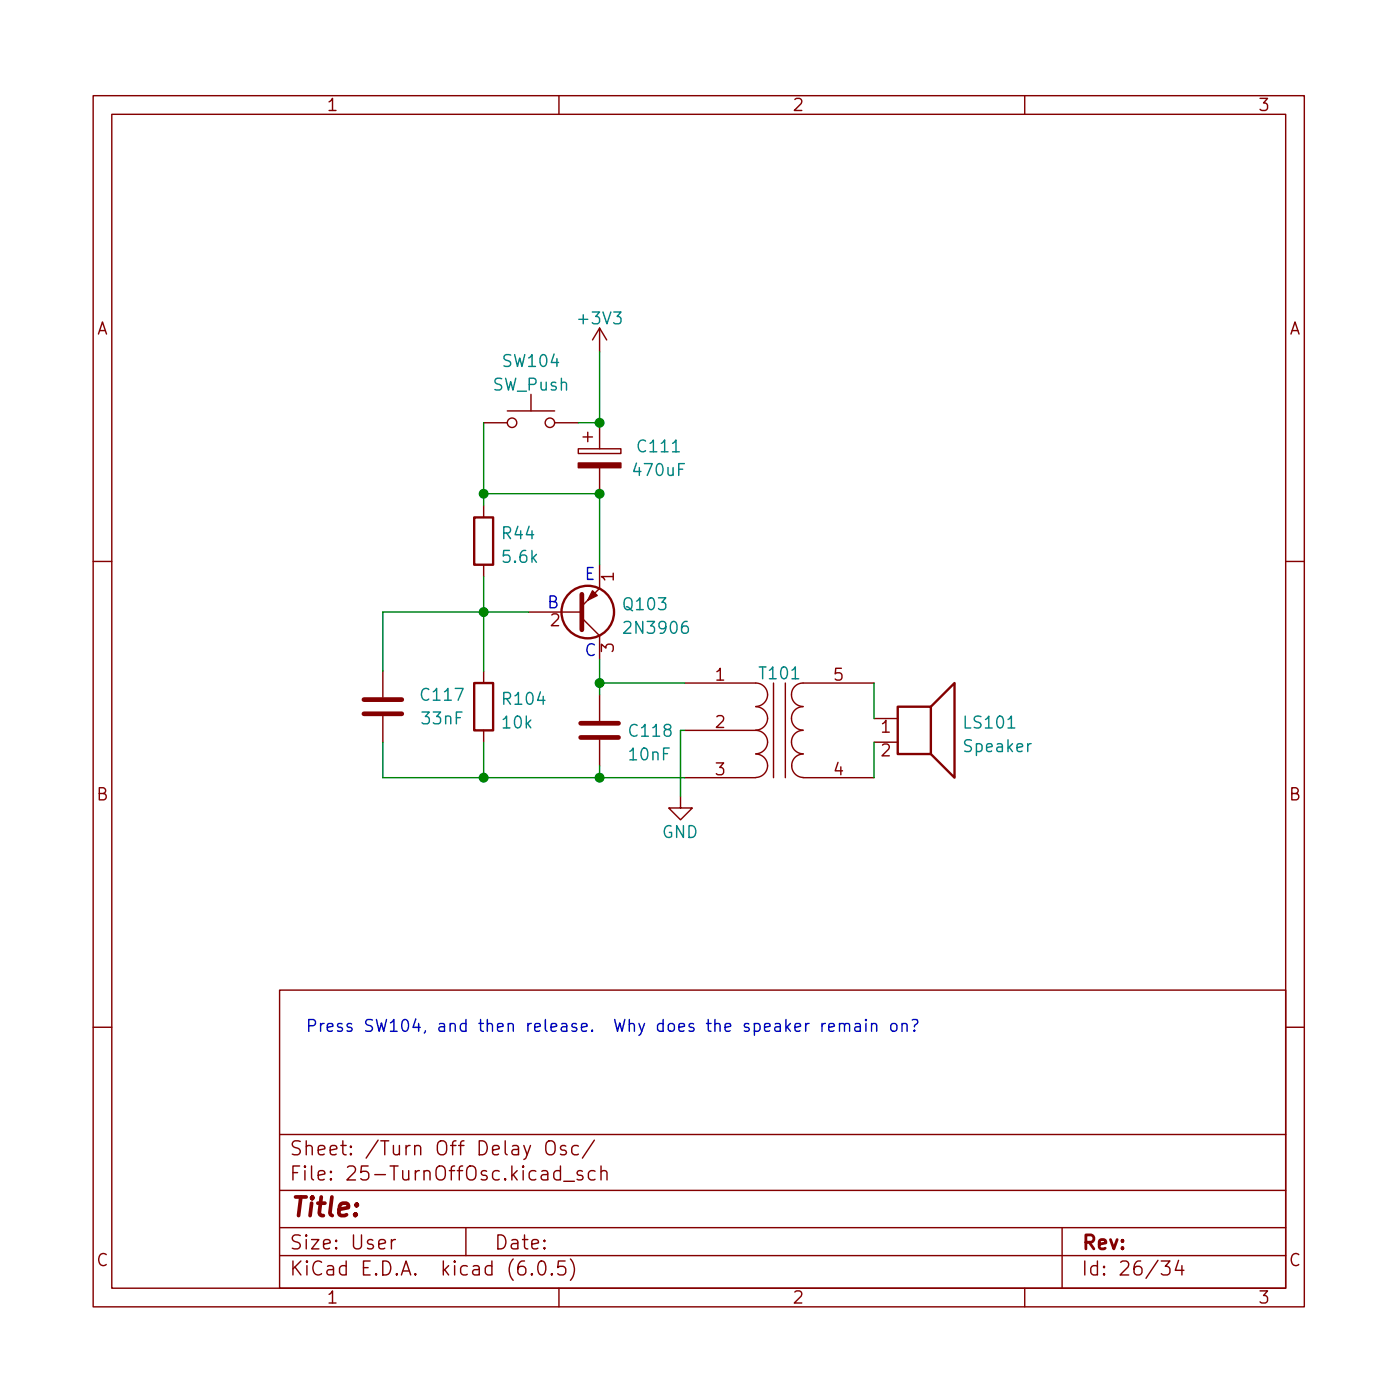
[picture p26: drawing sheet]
<svg xmlns="http://www.w3.org/2000/svg" width="150mm" height="150mm" viewBox="0 0 150 150" stroke-linecap="round" stroke-linejoin="round" font-family="sans-serif">
<defs><g id="words">
<text font-size="2.8" fill="#840000" x="31" y="130.6">Title:</text>
<g font-size="2.1" fill="#840000">
<text x="31" y="124">Sheet: /Turn Off Delay Osc/</text>
<text x="31" y="126.7">File: 25-TurnOffOsc.kicad_sch</text>
<text x="31" y="136.9">KiCad E.D.A. kicad (6.0.5)</text>
<text x="31" y="134.1">Size: User</text>
<text x="53" y="134.1">Date:</text>
<text x="116" y="134.1">Rev:</text>
<text x="116" y="136.9">Id: 26/34</text>
</g>
<g font-size="1.8" fill="#840000">
<text x="35" y="11.9">1</text>
<text x="85" y="11.9">2</text>
<text x="135" y="11.9">3</text>
<text x="10.3" y="35.9">A</text>
<text x="138.4" y="35.9">A</text>
<text x="65.9" y="62.4" transform="rotate(-90 65.9 62.4)">1</text>
<text x="59.1" y="67.2">2</text>
<text x="65.9" y="70" transform="rotate(-90 65.9 70)">3</text>
<text x="76.8" y="73.1">1</text>
<text x="89.5" y="73.1">5</text>
<text x="76.8" y="78.1">2</text>
<text x="76.8" y="83.2">3</text>
<text x="89.5" y="83.2">4</text>
<text x="94.6" y="78.7">1</text>
<text x="94.6" y="81.2">2</text>
<text x="10.3" y="85.9">B</text>
<text x="138.4" y="85.9">B</text>
<text x="10.3" y="135.9">C</text>
<text x="138.4" y="135.9">C</text>
<text x="35" y="139.9">1</text>
<text x="85" y="139.9">2</text>
<text x="135" y="139.9">3</text>
</g>
<g font-size="1.8" fill="#008484">
<text x="62.3" y="34.8">+3V3</text>
<text x="52.9" y="41.9">SW_Push</text>
<text x="54.1" y="39.4">SW104</text>
<text x="68.2" y="51.1">470uF</text>
<text x="68.6" y="48.6">C111</text>
<text x="54" y="57.9">R44</text>
<text x="54.1" y="60.4">5.6k</text>
<text x="67.1" y="65.5">Q103</text>
<text x="67.3" y="68">2N3906</text>
<text x="45.3" y="75.2">C117</text>
<text x="45.4" y="77.8">33nF</text>
<text x="54.1" y="75.7">R104</text>
<text x="81.7" y="72.9">T101</text>
<text x="54" y="78.2">10k</text>
<text x="67.6" y="81.6">10nF</text>
<text x="67.7" y="79.1">C118</text>
<text x="103.6" y="80.7">Speaker</text>
<text x="103.6" y="78.2">LS101</text>
<text x="71" y="90">GND</text>
</g>
<g font-size="1.8" fill="#0000c2">
<text x="58.7" y="65.3">B</text>
<text x="62.7" y="62.3">E</text>
<text x="62.7" y="70.4">C</text>
<text x="32.8" y="110.8">Press SW104, and then release. Why does the speaker remain on?</text>
</g>
</g></defs>
<g fill="none" stroke="#840000" stroke-width=".15">
<path d="M10 10.3h130v130h-130zM12 12.3h126v126h-126zM60 10.3v2M110 10.3v2M64.4 35.2v2.6M64.4 35.2l-.8 1.3M64.4 35.2l.7 1.3M51.9 45.4h2.6M51.9 54.3v1.2M54.5 44.1h5M57 42.3v1.8M59.5 45.4h2.6"/>
<path d="M62.1 48.2h4.5v.5h-4.5zM62.6 46.9h1M63.1 46.4v1M64.4 45.4v2.8M64.4 50.2v2.8M10 60.3h2M41.1 72.1v2.7M41.1 76.9v2.8M51.9 60.6v1.3M51.9 72.1v1.2M51.9 78.4v1.3M56.7 65.7h5.8"/>
<path d="M62.5 66.3l1.9 1.9v2.6M64.4 60.6v2.6l-1.9 1.9M64.4 74.6v2.8M64.4 79.4v2.8M73.5 73.3h7.6a1.26 1.26 0 0 1 1.3 1.3 1.26 1.26 0 0 1-1.3 1.2M73.5 78.4h7.6M81.1 78.4a1.26 1.26 0 0 1 1.3 1.3 1.26 1.26 0 0 1-1.3 1.2M81.1 75.9a1.26 1.26 0 0 1 1.3 1.2 1.26 1.26 0 0 1-1.3 1.3M83 73.3v10.2M84.3 73.3v10.2M86.2 75.9a1.27 1.27 0 0 0-1.2 1.2 1.27 1.27 0 0 0 1.2 1.3 1.26 1.26 0 0 0-1.2 1.3 1.26 1.26 0 0 0 1.2 1.2M93.8 73.3h-7.6a1.26 1.26 0 0 0-1.2 1.3 1.26 1.26 0 0 0 1.2 1.2"/>
<path d="M93.8 77.1h2.6M93.8 79.7h2.6M138 60.3h2M73.1 85.5v1.2h1.2l-1.2 1.3-1.3-1.3h1.3M73.5 83.5h7.6M81.1 80.9a1.26 1.26 0 0 1 1.3 1.3 1.26 1.26 0 0 1-1.3 1.3M86.2 83.5h7.6M86.2 80.9a1.26 1.26 0 0 0-1.2 1.3 1.26 1.26 0 0 0 1.2 1.3M10 110.3h2M30 106.3h108v32h-108zM138 110.3h2M30 134.8h108"/>
<path d="M30 131.8h108M30 127.8h108M30 121.8h108M42 133.1v1M42.4 133.1a.38 .38 0 0 0-.4 .2M50 131.8v3M57.1 136.7l.1 .1-.1 .1-.1-.1 .1-.1v.2M57.9 135.4a.36 .36 0 0 1 .6 .2 .88 .88 0 0 1-.3 1.3 .38 .38 0 0 1-.4-.3 1.17 1.17 0 0 1 .1-1.2zM58.8 122.5a.5 .5 0 0 1 .5 0 .5 .5 0 0 1 .3 .5v.5a.5 .5 0 0 1-.5 .5 .5 .5 0 0 1-.5-.5v-.5l.1-.3zM59.2 136.7l.1 .1-.1 .1v-.1v-.1v.2M60 138.3v2M60.2 125.7h-.5l-.3 .2v.5l.2 .2 .1 .1 .5-.1"/>
<path d="M60.2 125.2v1.5M60.5 126.8h1.2M60.7 135.4h-.8v.7l.2-.2 .5 .1 .1 .2v.5l-.3 .2h-.3l-.2-.2M60.7 123h-.3l-.2 .2v.2l.5 .1 .1 .2-.1 .2-.1 .1-.4-.1M61.2 135.1a1.72 1.72 0 0 1 0 2.3M62.1 123h-.4l-.3 .2v.5l.1 .2 .2 .1 .4-.1M62.5 125.7h-.3l-.3 .2 .1 .2 .5 .1 .1 .2-.1 .2-.1 .1-.5-.1M63.8 122.4l-1.3 1.9M63.9 125.7h-.5l-.2 .2v.5l.1 .2 .1 .1 .5-.1M64.5 125.8a.37 .37 0 0 1 .7 .1v.8M64.5 125.2v1.5M110 138.3v2"/>
<path d="M114 131.8v6.5M124.7 135.4h.9l-.5 .5a.41 .41 0 0 1 .5 .3v.4l-.2 .2-.5 .1-.2-.2M126.5 135.3l-.3 1.1h.9M126.9 135.9v1"/>
<circle cx="55" cy="45.4" r=".51"/>
<circle cx="59" cy="45.4" r=".51"/>
</g>
<g fill="#840000" stroke="#840000" stroke-width=".15">
<path d="M62.1 49.7h4.5v.5h-4.5z"/>
<path d="M63.6 63.4l.5 .5-1 .5z"/>
</g>
<path d="M39.1 76.6h4M39.1 75.1h4M62.3 77.6h4.1M62.3 79.2h4.1M62.5 63.8v3.8" fill="none" stroke="#840000" stroke-width=".51"/>
<g fill="none" stroke="#840000" stroke-width=".25">
<path d="M50.9 55.5h2v5.1h-2zM50.9 73.3h2v5.1h-2zM96.4 75.9h3.5v5h-3.5zM99.9 75.9l2.6-2.6v10.2l-2.6-2.6"/>
<circle cx="63.1" cy="65.7" r="2.82"/>
</g>
<g fill="none" stroke="#0000c2" stroke-width=".15">
<path d="M86.8 109.9h-.2l-.1 .2M88.2 109.9v.8M88.6 109.9h-.2l-.2 .2M89 110.3l.6-.1-.1-.3h-.4l-.1 .1v.6l.1 .1 .4-.1M90.1 110a.32 .32 0 0 1 .6 0v.7M90.1 109.9v.8M90.7 110l.1-.1h.3l.1 .8M91.8 109.9h.1h.4l.1 .8M92.4 110.2h-.5a.25 .25 0 0 0-.2 .3 .25 .25 0 0 0 .2 .2l.5-.1M93 109.4l-.1 .1 .1 .1v-.1v-.1v.2M93 109.9v.8M93.6 110a.32 .32 0 0 1 .5 0v.7"/>
<path d="M93.6 109.9v.8M95.7 109.9a.34 .34 0 0 1 .6 .2v.4a.34 .34 0 0 1-.4 .2 .34 .34 0 0 1-.3-.2v-.4zM96.8 110a.32 .32 0 0 1 .6 0v.7M96.8 109.9v.8M97.9 109.5l.4-.1a.32 .32 0 0 1 .2 .4 .32 .32 0 0 1-.3 .2v.2M98.2 110.6v.1l-.1-.1h.1v.1"/>
</g>
<g fill="none" stroke="#008400" stroke-width=".15">
<path d="M64.4 37.8v7.6h-2.3M51.9 45.4v8.9M51.9 53h12.5v7.6M41.1 79.7v3.8h32.4M51.9 61.9v10.2M51.9 79.7v3.8M56.7 65.7h-15.6v6.4M64.4 70.8v3.8M64.4 73.3h9.1M73.5 78.4h-.4v7.1M93.8 73.3v3.8M93.8 79.7v3.8"/>
<path d="M64.4 82.2v1.3"/>
</g>
<g fill="#008400" stroke="#008400" stroke-width=".15">
<circle cx="51.9" cy="65.7" r=".46"/>
<circle cx="51.9" cy="83.5" r=".46"/>
<circle cx="64.4" cy="53" r=".46"/>
<circle cx="64.4" cy="45.4" r=".46"/>
<circle cx="64.4" cy="73.3" r=".46"/>
<circle cx="51.9" cy="53" r=".46"/>
<circle cx="64.4" cy="83.5" r=".46"/>
</g>
<use href="#words"/>
</svg>
